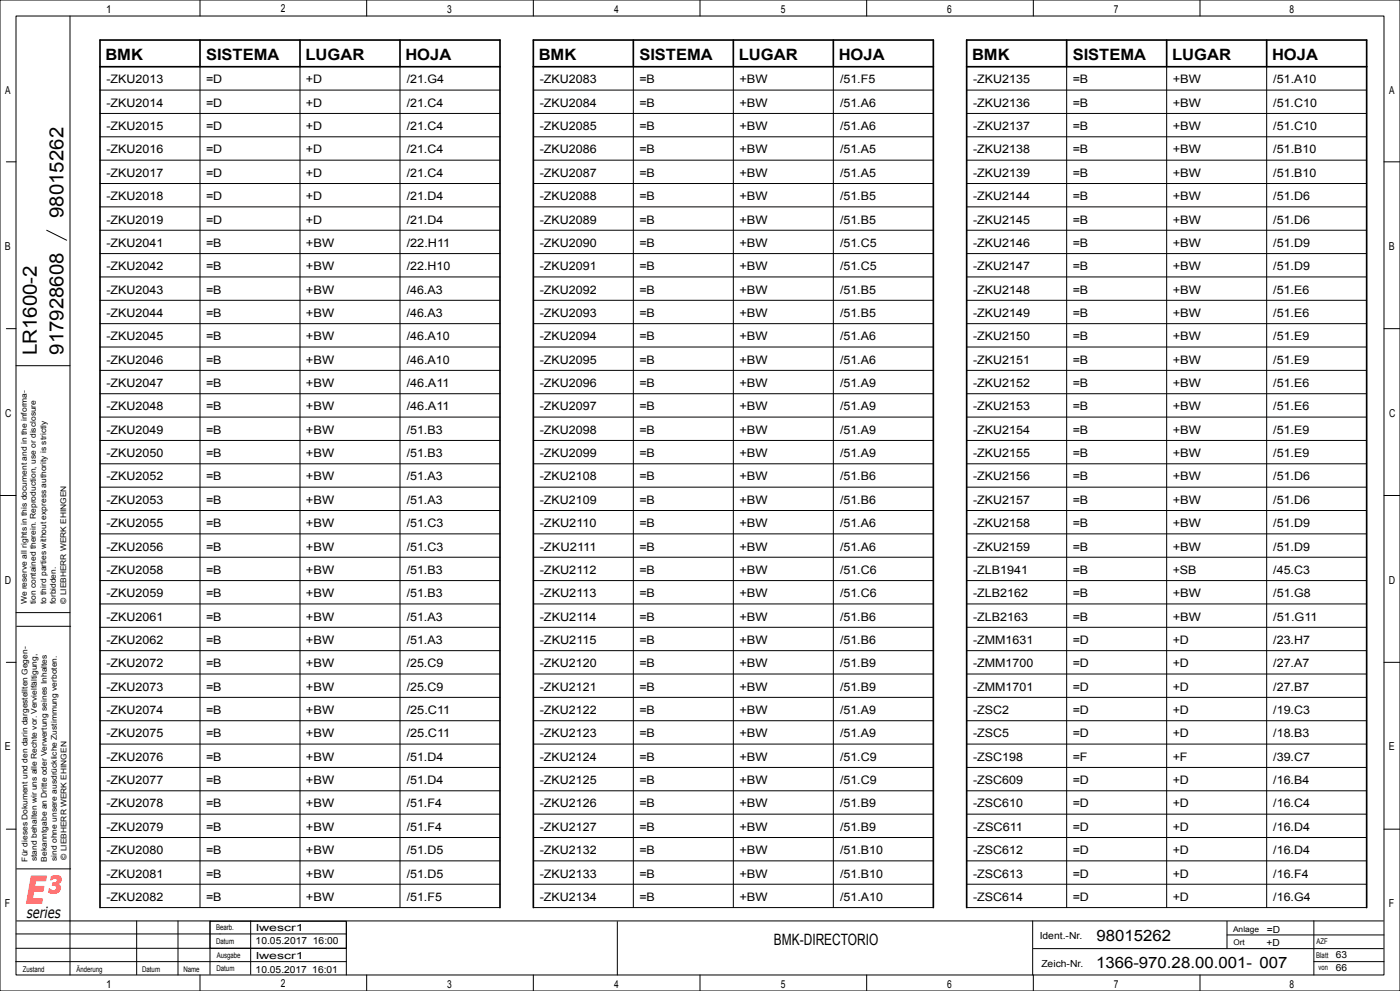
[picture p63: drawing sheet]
<svg xmlns="http://www.w3.org/2000/svg" width="420mm" height="297mm" viewBox="0 0 420 297" stroke-linecap="round" stroke-linejoin="round" font-family="sans-serif">
<defs><g id="words">
<text font-size="11.5" fill="#f00" x="7.6" y="271">E³</text>
<g font-size="5.9">
<text x="19" y="65.3" transform="rotate(-90 19 65.3)">98015262</text>
<text x="11" y="106.5" transform="rotate(-90 11 106.5)">LR1600-2</text>
<text x="19" y="106.3" transform="rotate(-90 19 106.3)">917928608</text>
</g>
<g font-size="4.7">
<text x="31.6" y="18">BMK</text>
<text x="61.8" y="18">SISTEMA</text>
<text x="91.6" y="18">LUGAR</text>
<text x="121.6" y="18">HOJA</text>
<text x="161.6" y="18">BMK</text>
<text x="191.8" y="18">SISTEMA</text>
<text x="221.6" y="18">LUGAR</text>
<text x="251.6" y="18">HOJA</text>
<text x="291.6" y="18">BMK</text>
<text x="321.8" y="18">SISTEMA</text>
<text x="351.6" y="18">LUGAR</text>
<text x="381.6" y="18">HOJA</text>
<text x="328.9" y="281.9">98015262</text>
<text x="232.2" y="283.2">BMK-DIRECTORIO</text>
<text x="328.8" y="290">1366-970.28.00.001- 007</text>
</g>
<text font-size="4.6" x="8" y="275">series</text>
<g font-size="3.5">
<text x="31.9" y="25">-ZKU2013</text>
<text x="61.8" y="25">=D</text>
<text x="91.8" y="25">+D</text>
<text x="122" y="25">/21.G4</text>
<text x="161.9" y="25">-ZKU2083</text>
<text x="191.8" y="25">=B</text>
<text x="221.8" y="25">+BW</text>
<text x="252" y="25">/51.F5</text>
<text x="291.9" y="25">-ZKU2135</text>
<text x="321.8" y="25">=B</text>
<text x="351.8" y="25">+BW</text>
<text x="382" y="25">/51.A10</text>
<text x="31.9" y="32">-ZKU2014</text>
<text x="61.8" y="32">=D</text>
<text x="91.8" y="32">+D</text>
<text x="122" y="32">/21.C4</text>
<text x="161.9" y="32">-ZKU2084</text>
<text x="191.8" y="32">=B</text>
<text x="221.8" y="32">+BW</text>
<text x="252" y="32">/51.A6</text>
<text x="291.9" y="32">-ZKU2136</text>
<text x="321.8" y="32">=B</text>
<text x="351.8" y="32">+BW</text>
<text x="382" y="32">/51.C10</text>
<text x="31.9" y="39">-ZKU2015</text>
<text x="61.8" y="39">=D</text>
<text x="91.8" y="39">+D</text>
<text x="122" y="39">/21.C4</text>
<text x="161.9" y="39">-ZKU2085</text>
<text x="191.8" y="39">=B</text>
<text x="221.8" y="39">+BW</text>
<text x="252" y="39">/51.A6</text>
<text x="291.9" y="39">-ZKU2137</text>
<text x="321.8" y="39">=B</text>
<text x="351.8" y="39">+BW</text>
<text x="382" y="39">/51.C10</text>
<text x="31.9" y="46">-ZKU2016</text>
<text x="61.8" y="46">=D</text>
<text x="91.8" y="46">+D</text>
<text x="122" y="46">/21.C4</text>
<text x="161.9" y="46">-ZKU2086</text>
<text x="191.8" y="46">=B</text>
<text x="221.8" y="46">+BW</text>
<text x="252" y="46">/51.A5</text>
<text x="291.9" y="46">-ZKU2138</text>
<text x="321.8" y="46">=B</text>
<text x="351.8" y="46">+BW</text>
<text x="382" y="46">/51.B10</text>
<text x="31.9" y="53">-ZKU2017</text>
<text x="61.8" y="53">=D</text>
<text x="91.8" y="53">+D</text>
<text x="122" y="53">/21.C4</text>
<text x="161.9" y="53">-ZKU2087</text>
<text x="191.8" y="53">=B</text>
<text x="221.8" y="53">+BW</text>
<text x="252" y="53">/51.A5</text>
<text x="291.9" y="53">-ZKU2139</text>
<text x="321.8" y="53">=B</text>
<text x="351.8" y="53">+BW</text>
<text x="382" y="53">/51.B10</text>
<text x="31.9" y="60">-ZKU2018</text>
<text x="61.8" y="60">=D</text>
<text x="91.8" y="60">+D</text>
<text x="122" y="60">/21.D4</text>
<text x="161.9" y="60">-ZKU2088</text>
<text x="191.8" y="60">=B</text>
<text x="221.8" y="60">+BW</text>
<text x="252" y="60">/51.B5</text>
<text x="291.9" y="60">-ZKU2144</text>
<text x="321.8" y="60">=B</text>
<text x="351.8" y="60">+BW</text>
<text x="382" y="60">/51.D6</text>
<text x="31.9" y="67">-ZKU2019</text>
<text x="61.8" y="67">=D</text>
<text x="91.8" y="67">+D</text>
<text x="122" y="67">/21.D4</text>
<text x="161.9" y="67">-ZKU2089</text>
<text x="191.8" y="67">=B</text>
<text x="221.8" y="67">+BW</text>
<text x="252" y="67">/51.B5</text>
<text x="291.9" y="67">-ZKU2145</text>
<text x="321.8" y="67">=B</text>
<text x="351.8" y="67">+BW</text>
<text x="382" y="67">/51.D6</text>
<text x="31.9" y="74">-ZKU2041</text>
<text x="61.8" y="74">=B</text>
<text x="91.8" y="74">+BW</text>
<text x="122" y="74">/22.H11</text>
<text x="161.9" y="74">-ZKU2090</text>
<text x="191.8" y="74">=B</text>
<text x="221.8" y="74">+BW</text>
<text x="252" y="74">/51.C5</text>
<text x="291.9" y="74">-ZKU2146</text>
<text x="321.8" y="74">=B</text>
<text x="351.8" y="74">+BW</text>
<text x="382" y="74">/51.D9</text>
<text x="31.9" y="81">-ZKU2042</text>
<text x="61.8" y="81">=B</text>
<text x="91.8" y="81">+BW</text>
<text x="122" y="81">/22.H10</text>
<text x="161.9" y="81">-ZKU2091</text>
<text x="191.8" y="81">=B</text>
<text x="221.8" y="81">+BW</text>
<text x="252" y="81">/51.C5</text>
<text x="291.9" y="81">-ZKU2147</text>
<text x="321.8" y="81">=B</text>
<text x="351.8" y="81">+BW</text>
<text x="382" y="81">/51.D9</text>
<text x="31.9" y="88">-ZKU2043</text>
<text x="61.8" y="88">=B</text>
<text x="91.8" y="88">+BW</text>
<text x="122" y="88">/46.A3</text>
<text x="161.9" y="88">-ZKU2092</text>
<text x="191.8" y="88">=B</text>
<text x="221.8" y="88">+BW</text>
<text x="252" y="88">/51.B5</text>
<text x="291.9" y="88">-ZKU2148</text>
<text x="321.8" y="88">=B</text>
<text x="351.8" y="88">+BW</text>
<text x="382" y="88">/51.E6</text>
<text x="31.9" y="95">-ZKU2044</text>
<text x="61.8" y="95">=B</text>
<text x="91.8" y="95">+BW</text>
<text x="122" y="95">/46.A3</text>
<text x="161.9" y="95">-ZKU2093</text>
<text x="191.8" y="95">=B</text>
<text x="221.8" y="95">+BW</text>
<text x="252" y="95">/51.B5</text>
<text x="291.9" y="95">-ZKU2149</text>
<text x="321.8" y="95">=B</text>
<text x="351.8" y="95">+BW</text>
<text x="382" y="95">/51.E6</text>
<text x="31.9" y="102">-ZKU2045</text>
<text x="61.8" y="102">=B</text>
<text x="91.8" y="102">+BW</text>
<text x="122" y="102">/46.A10</text>
<text x="161.9" y="102">-ZKU2094</text>
<text x="191.8" y="102">=B</text>
<text x="221.8" y="102">+BW</text>
<text x="252" y="102">/51.A6</text>
<text x="291.9" y="102">-ZKU2150</text>
<text x="321.8" y="102">=B</text>
<text x="351.8" y="102">+BW</text>
<text x="382" y="102">/51.E9</text>
<text x="31.9" y="109">-ZKU2046</text>
<text x="61.8" y="109">=B</text>
<text x="91.8" y="109">+BW</text>
<text x="122" y="109">/46.A10</text>
<text x="161.9" y="109">-ZKU2095</text>
<text x="191.8" y="109">=B</text>
<text x="221.8" y="109">+BW</text>
<text x="252" y="109">/51.A6</text>
<text x="291.9" y="109">-ZKU2151</text>
<text x="321.8" y="109">=B</text>
<text x="351.8" y="109">+BW</text>
<text x="382" y="109">/51.E9</text>
<text x="31.9" y="116">-ZKU2047</text>
<text x="61.8" y="116">=B</text>
<text x="91.8" y="116">+BW</text>
<text x="122" y="116">/46.A11</text>
<text x="161.9" y="116">-ZKU2096</text>
<text x="191.8" y="116">=B</text>
<text x="221.8" y="116">+BW</text>
<text x="252" y="116">/51.A9</text>
<text x="291.9" y="116">-ZKU2152</text>
<text x="321.8" y="116">=B</text>
<text x="351.8" y="116">+BW</text>
<text x="382" y="116">/51.E6</text>
<text x="31.9" y="123">-ZKU2048</text>
<text x="61.8" y="123">=B</text>
<text x="91.8" y="123">+BW</text>
<text x="122" y="123">/46.A11</text>
<text x="161.9" y="123">-ZKU2097</text>
<text x="191.8" y="123">=B</text>
<text x="221.8" y="123">+BW</text>
<text x="252" y="123">/51.A9</text>
<text x="291.9" y="123">-ZKU2153</text>
<text x="321.8" y="123">=B</text>
<text x="351.8" y="123">+BW</text>
<text x="382" y="123">/51.E6</text>
<text x="31.9" y="130">-ZKU2049</text>
<text x="61.8" y="130">=B</text>
<text x="91.8" y="130">+BW</text>
<text x="122" y="130">/51.B3</text>
<text x="161.9" y="130">-ZKU2098</text>
<text x="191.8" y="130">=B</text>
<text x="221.8" y="130">+BW</text>
<text x="252" y="130">/51.A9</text>
<text x="291.9" y="130">-ZKU2154</text>
<text x="321.8" y="130">=B</text>
<text x="351.8" y="130">+BW</text>
<text x="382" y="130">/51.E9</text>
<text x="31.9" y="137">-ZKU2050</text>
<text x="61.8" y="137">=B</text>
<text x="91.8" y="137">+BW</text>
<text x="122" y="137">/51.B3</text>
<text x="161.9" y="137">-ZKU2099</text>
<text x="191.8" y="137">=B</text>
<text x="221.8" y="137">+BW</text>
<text x="252" y="137">/51.A9</text>
<text x="291.9" y="137">-ZKU2155</text>
<text x="321.8" y="137">=B</text>
<text x="351.8" y="137">+BW</text>
<text x="382" y="137">/51.E9</text>
<text x="31.9" y="144">-ZKU2052</text>
<text x="61.8" y="144">=B</text>
<text x="91.8" y="144">+BW</text>
<text x="122" y="144">/51.A3</text>
<text x="161.9" y="144">-ZKU2108</text>
<text x="191.8" y="144">=B</text>
<text x="221.8" y="144">+BW</text>
<text x="252" y="144">/51.B6</text>
<text x="291.9" y="144">-ZKU2156</text>
<text x="321.8" y="144">=B</text>
<text x="351.8" y="144">+BW</text>
<text x="382" y="144">/51.D6</text>
<text x="31.9" y="151">-ZKU2053</text>
<text x="61.8" y="151">=B</text>
<text x="91.8" y="151">+BW</text>
<text x="122" y="151">/51.A3</text>
<text x="161.9" y="151">-ZKU2109</text>
<text x="191.8" y="151">=B</text>
<text x="221.8" y="151">+BW</text>
<text x="252" y="151">/51.B6</text>
<text x="291.9" y="151">-ZKU2157</text>
<text x="321.8" y="151">=B</text>
<text x="351.8" y="151">+BW</text>
<text x="382" y="151">/51.D6</text>
<text x="31.9" y="158">-ZKU2055</text>
<text x="61.8" y="158">=B</text>
<text x="91.8" y="158">+BW</text>
<text x="122" y="158">/51.C3</text>
<text x="161.9" y="158">-ZKU2110</text>
<text x="191.8" y="158">=B</text>
<text x="221.8" y="158">+BW</text>
<text x="252" y="158">/51.A6</text>
<text x="291.9" y="158">-ZKU2158</text>
<text x="321.8" y="158">=B</text>
<text x="351.8" y="158">+BW</text>
<text x="382" y="158">/51.D9</text>
<text x="31.9" y="165">-ZKU2056</text>
<text x="61.8" y="165">=B</text>
<text x="91.8" y="165">+BW</text>
<text x="122" y="165">/51.C3</text>
<text x="161.9" y="165">-ZKU2111</text>
<text x="191.8" y="165">=B</text>
<text x="221.8" y="165">+BW</text>
<text x="252" y="165">/51.A6</text>
<text x="291.9" y="165">-ZKU2159</text>
<text x="321.8" y="165">=B</text>
<text x="351.8" y="165">+BW</text>
<text x="382" y="165">/51.D9</text>
<text x="31.9" y="172">-ZKU2058</text>
<text x="61.8" y="172">=B</text>
<text x="91.8" y="172">+BW</text>
<text x="122" y="172">/51.B3</text>
<text x="161.9" y="172">-ZKU2112</text>
<text x="191.8" y="172">=B</text>
<text x="221.8" y="172">+BW</text>
<text x="252" y="172">/51.C6</text>
<text x="291.9" y="172">-ZLB1941</text>
<text x="321.8" y="172">=B</text>
<text x="351.8" y="172">+SB</text>
<text x="382" y="172">/45.C3</text>
<text x="31.9" y="179">-ZKU2059</text>
<text x="61.8" y="179">=B</text>
<text x="91.8" y="179">+BW</text>
<text x="122" y="179">/51.B3</text>
<text x="161.9" y="179">-ZKU2113</text>
<text x="191.8" y="179">=B</text>
<text x="221.8" y="179">+BW</text>
<text x="252" y="179">/51.C6</text>
<text x="291.9" y="179">-ZLB2162</text>
<text x="321.8" y="179">=B</text>
<text x="351.8" y="179">+BW</text>
<text x="382" y="179">/51.G8</text>
<text x="31.9" y="186">-ZKU2061</text>
<text x="61.8" y="186">=B</text>
<text x="91.8" y="186">+BW</text>
<text x="122" y="186">/51.A3</text>
<text x="161.9" y="186">-ZKU2114</text>
<text x="191.8" y="186">=B</text>
<text x="221.8" y="186">+BW</text>
<text x="252" y="186">/51.B6</text>
<text x="291.9" y="186">-ZLB2163</text>
<text x="321.8" y="186">=B</text>
<text x="351.8" y="186">+BW</text>
<text x="382" y="186">/51.G11</text>
<text x="31.9" y="193">-ZKU2062</text>
<text x="61.8" y="193">=B</text>
<text x="91.8" y="193">+BW</text>
<text x="122" y="193">/51.A3</text>
<text x="161.9" y="193">-ZKU2115</text>
<text x="191.8" y="193">=B</text>
<text x="221.8" y="193">+BW</text>
<text x="252" y="193">/51.B6</text>
<text x="291.9" y="193">-ZMM1631</text>
<text x="321.8" y="193">=D</text>
<text x="351.8" y="193">+D</text>
<text x="382" y="193">/23.H7</text>
<text x="31.9" y="200">-ZKU2072</text>
<text x="61.8" y="200">=B</text>
<text x="91.8" y="200">+BW</text>
<text x="122" y="200">/25.C9</text>
<text x="161.9" y="200">-ZKU2120</text>
<text x="191.8" y="200">=B</text>
<text x="221.8" y="200">+BW</text>
<text x="252" y="200">/51.B9</text>
<text x="291.9" y="200">-ZMM1700</text>
<text x="321.8" y="200">=D</text>
<text x="351.8" y="200">+D</text>
<text x="382" y="200">/27.A7</text>
<text x="31.9" y="207">-ZKU2073</text>
<text x="61.8" y="207">=B</text>
<text x="91.8" y="207">+BW</text>
<text x="122" y="207">/25.C9</text>
<text x="161.9" y="207">-ZKU2121</text>
<text x="191.8" y="207">=B</text>
<text x="221.8" y="207">+BW</text>
<text x="252" y="207">/51.B9</text>
<text x="291.9" y="207">-ZMM1701</text>
<text x="321.8" y="207">=D</text>
<text x="351.8" y="207">+D</text>
<text x="382" y="207">/27.B7</text>
<text x="31.9" y="214">-ZKU2074</text>
<text x="61.8" y="214">=B</text>
<text x="91.8" y="214">+BW</text>
<text x="122" y="214">/25.C11</text>
<text x="161.9" y="214">-ZKU2122</text>
<text x="191.8" y="214">=B</text>
<text x="221.8" y="214">+BW</text>
<text x="252" y="214">/51.A9</text>
<text x="291.9" y="214">-ZSC2</text>
<text x="321.8" y="214">=D</text>
<text x="351.8" y="214">+D</text>
<text x="382" y="214">/19.C3</text>
<text x="31.9" y="221">-ZKU2075</text>
<text x="61.8" y="221">=B</text>
<text x="91.8" y="221">+BW</text>
<text x="122" y="221">/25.C11</text>
<text x="161.9" y="221">-ZKU2123</text>
<text x="191.8" y="221">=B</text>
<text x="221.8" y="221">+BW</text>
<text x="252" y="221">/51.A9</text>
<text x="291.9" y="221">-ZSC5</text>
<text x="321.8" y="221">=D</text>
<text x="351.8" y="221">+D</text>
<text x="382" y="221">/18.B3</text>
<text x="31.9" y="228">-ZKU2076</text>
<text x="61.8" y="228">=B</text>
<text x="91.8" y="228">+BW</text>
<text x="122" y="228">/51.D4</text>
<text x="161.9" y="228">-ZKU2124</text>
<text x="191.8" y="228">=B</text>
<text x="221.8" y="228">+BW</text>
<text x="252" y="228">/51.C9</text>
<text x="291.9" y="228">-ZSC198</text>
<text x="321.8" y="228">=F</text>
<text x="351.8" y="228">+F</text>
<text x="382" y="228">/39.C7</text>
<text x="31.9" y="235">-ZKU2077</text>
<text x="61.8" y="235">=B</text>
<text x="91.8" y="235">+BW</text>
<text x="122" y="235">/51.D4</text>
<text x="161.9" y="235">-ZKU2125</text>
<text x="191.8" y="235">=B</text>
<text x="221.8" y="235">+BW</text>
<text x="252" y="235">/51.C9</text>
<text x="291.9" y="235">-ZSC609</text>
<text x="321.8" y="235">=D</text>
<text x="351.8" y="235">+D</text>
<text x="382" y="235">/16.B4</text>
<text x="31.9" y="242">-ZKU2078</text>
<text x="61.8" y="242">=B</text>
<text x="91.8" y="242">+BW</text>
<text x="122" y="242">/51.F4</text>
<text x="161.9" y="242">-ZKU2126</text>
<text x="191.8" y="242">=B</text>
<text x="221.8" y="242">+BW</text>
<text x="252" y="242">/51.B9</text>
<text x="291.9" y="242">-ZSC610</text>
<text x="321.8" y="242">=D</text>
<text x="351.8" y="242">+D</text>
<text x="382" y="242">/16.C4</text>
<text x="31.9" y="249">-ZKU2079</text>
<text x="61.8" y="249">=B</text>
<text x="91.8" y="249">+BW</text>
<text x="122" y="249">/51.F4</text>
<text x="161.9" y="249">-ZKU2127</text>
<text x="191.8" y="249">=B</text>
<text x="221.8" y="249">+BW</text>
<text x="252" y="249">/51.B9</text>
<text x="291.9" y="249">-ZSC611</text>
<text x="321.8" y="249">=D</text>
<text x="351.8" y="249">+D</text>
<text x="382" y="249">/16.D4</text>
<text x="31.9" y="256">-ZKU2080</text>
<text x="61.8" y="256">=B</text>
<text x="91.8" y="256">+BW</text>
<text x="122" y="256">/51.D5</text>
<text x="161.9" y="256">-ZKU2132</text>
<text x="191.8" y="256">=B</text>
<text x="221.8" y="256">+BW</text>
<text x="252" y="256">/51.B10</text>
<text x="291.9" y="256">-ZSC612</text>
<text x="321.8" y="256">=D</text>
<text x="351.8" y="256">+D</text>
<text x="382" y="256">/16.D4</text>
<text x="31.9" y="263">-ZKU2081</text>
<text x="61.8" y="263">=B</text>
<text x="91.8" y="263">+BW</text>
<text x="122" y="263">/51.D5</text>
<text x="161.9" y="263">-ZKU2133</text>
<text x="191.8" y="263">=B</text>
<text x="221.8" y="263">+BW</text>
<text x="252" y="263">/51.B10</text>
<text x="291.9" y="263">-ZSC613</text>
<text x="321.8" y="263">=D</text>
<text x="351.8" y="263">+D</text>
<text x="382" y="263">/16.F4</text>
<text x="31.9" y="270">-ZKU2082</text>
<text x="61.8" y="270">=B</text>
<text x="91.8" y="270">+BW</text>
<text x="122" y="270">/51.F5</text>
<text x="161.9" y="270">-ZKU2134</text>
<text x="191.8" y="270">=B</text>
<text x="221.8" y="270">+BW</text>
<text x="252" y="270">/51.A10</text>
<text x="291.9" y="270">-ZSC614</text>
<text x="321.8" y="270">=D</text>
<text x="351.8" y="270">+D</text>
<text x="382" y="270">/16.G4</text>
</g>
<g font-size="3.3">
<text x="31.9" y="3.8">1</text>
<text x="84.3" y="3.7">2</text>
<text x="134.2" y="3.8">3</text>
<text x="184.3" y="3.8">4</text>
<text x="234.3" y="3.8">5</text>
<text x="284.2" y="3.8">6</text>
<text x="334.2" y="3.8">7</text>
<text x="386.9" y="3.8">8</text>
<text x="1.6" y="28.1">A</text>
<text x="416.8" y="28.1">A</text>
<text x="1.5" y="74.9">B</text>
<text x="416.7" y="74.9">B</text>
<text x="1.6" y="124.9">C</text>
<text x="416.8" y="124.9">C</text>
<text x="1.5" y="174.9">D</text>
<text x="416.7" y="174.9">D</text>
<text x="1.5" y="224.9">E</text>
<text x="416.7" y="224.9">E</text>
<text x="1.4" y="271.9">F</text>
<text x="416.6" y="271.9">F</text>
<text x="31.9" y="296">1</text>
<text x="84.3" y="295.9">2</text>
<text x="134.2" y="296">3</text>
<text x="184.3" y="296">4</text>
<text x="234.3" y="296">5</text>
<text x="284.2" y="296">6</text>
<text x="334.2" y="296">7</text>
<text x="386.9" y="296">8</text>
</g>
<g font-size="2.9">
<text x="76.8" y="279">lwescr1</text>
<text x="311.9" y="281.5">Ident.-Nr.</text>
<text x="380" y="279.5">=D</text>
<text x="76.7" y="283">10.05.2017 16:00</text>
<text x="76.8" y="287.5">lwescr1</text>
<text x="379.9" y="283.4">+D</text>
<text x="400.8" y="287.2">63</text>
<text x="76.7" y="291.5">10.05.2017</text>
<text x="93.7" y="291.5">16:01</text>
<text x="312.4" y="289.7">Zeich-Nr.</text>
<text x="400.8" y="291.1">66</text>
</g>
<g font-size="2.3">
<text x="8" y="181.1" transform="rotate(-90 8 181.1)">We reserve all rights in this document and in the informa-</text>
<text x="10.7" y="181.1" transform="rotate(-90 10.7 181.1)">tion contained therein. Reproduction, use or disclosure</text>
<text x="13.8" y="181.1" transform="rotate(-90 13.8 181.1)">to third parties without express authority is strictly</text>
<text x="16.7" y="181.1" transform="rotate(-90 16.7 181.1)">forbidden.</text>
<text x="19.8" y="181" transform="rotate(-90 19.8 181)">© LIEBHERR WERK EHINGEN</text>
<text x="19.9" y="257.7" transform="rotate(-90 19.9 257.7)">© LIEBHERR WERK EHINGEN</text>
<text x="8.2" y="258.2" transform="rotate(-90 8.2 258.2)">Für dieses Dokument und den darin dargestellten Gegen-</text>
<text x="11" y="258.1" transform="rotate(-90 11 258.1)">stand behalten wir uns alle Rechte vor. Vervielfältigung,</text>
<text x="14" y="258.2" transform="rotate(-90 14 258.2)">Bekanntgabe an Dritte oder Verwertung seines Inhaltes</text>
<text x="17" y="258" transform="rotate(-90 17 258)">sind ohne unsere ausdrückliche Zustimmung verboten.</text>
<text x="64.8" y="278.8">Bearb.</text>
<text x="369.9" y="279.3">Anlage</text>
<text x="64.8" y="282.9">Datum</text>
<text x="65" y="287">Ausgabe</text>
<text x="370" y="283.2">Ort</text>
<text x="394.9" y="287.1">Blatt</text>
<text x="394.9" y="283">AZF</text>
<text x="6.8" y="291.2">Zustand</text>
<text x="22.9" y="291.2">Änderung</text>
<text x="42.6" y="291.2">Datum</text>
<text x="55" y="291.2">Name</text>
<text x="64.9" y="290.9">Datum</text>
<text x="395.6" y="290.8">von</text>
</g>
</g></defs>
<g fill="none" stroke="#000" stroke-width=".3">
<path d="M0 0h420v297h-420zM4.8 4.8h410.4v287.4h-410.4zM21 4.8v287.4M60 0v4.8M110 0v4.8M160 0v4.8M210 0v4.8M260 0v4.8M310 0v4.8M360 0v4.8M30 27h120M30 34h120"/>
<path d="M60 20v252M90 20v252M120 20v252M160 27h120M160 34h120M190 20v252M220 20v252M250 20v252M290 27h120M290 34h120M320 20v252M350 20v252"/>
<path d="M380 20v252M1.9 48.5h2.9M30 41h120M30 48h120M30 55h120M160 41h120M160 48h120M160 55h120M290 41h120M290 48h120M290 55h120M415.2 48.5h4.8"/>
<path d="M14 69l6 3M30 62h120M30 69h120M30 76h120M160 62h120M160 69h120M160 76h120M290 62h120M290 69h120M290 76h120M1.9 98.5h2.9M30 83h120"/>
<path d="M30 90h120M30 97h120M160 83h120M160 90h120M160 97h120M290 83h120M290 90h120M290 97h120M415.2 98.5h4.8M4.8 109.6h16.2M30 104h120M30 111h120"/>
<path d="M30 118h120M160 104h120M160 111h120M160 118h120M290 104h120M290 111h120M290 118h120M30 125h120M30 132h120M30 139h120M160 125h120M160 132h120"/>
<path d="M160 139h120M290 125h120M290 132h120M290 139h120M0 148.5h4.8M30 146h120M30 153h120M160 146h120M160 153h120M290 146h120M290 153h120M415.2 148.5h4.7"/>
<path d="M30 160h120M30 167h120M30 174h120M160 160h120M160 167h120M160 174h120M290 160h120M290 167h120M290 174h120M1.9 198.5h2.9M4.8 183.6h16.2M5 187.7h16.2"/>
<path d="M30 181h120M30 188h120M30 195h120M160 181h120M160 188h120M160 195h120M290 181h120M290 188h120M290 195h120M415.2 198.5h4.8M30 202h120M30 209h120"/>
<path d="M30 216h120M160 202h120M160 209h120M160 216h120M290 202h120M290 209h120M290 216h120M30 223h120M30 230h120M30 237h120M160 223h120M160 230h120"/>
<path d="M160 237h120M290 223h120M290 230h120M290 237h120M1.9 248.5h2.9M30 244h120M30 251h120M30 258h120M160 244h120M160 251h120M160 258h120M290 244h120"/>
<path d="M290 251h120M290 258h120M415.2 248.5h4.8M4.8 279.9h99.1M5 260.4h16.2M5 276h410M30 265h120M30 272h120M41 276v16.1M53.4 276v16.2M63 276.1h40.9v8.1h-40.9zM63 276v16"/>
<path d="M75.2 276v16M103.9 276.2v16M160 265h120M160 272h120M185.2 276.2v16M290 265h120M290 272h120M309.8 276v16.2M368.1 276.1v8.2M394.2 276v16.2M4.7 288.2h99.2M4.8 284.2h99.1"/>
<path d="M60 292.2v4.8M110 292.2v4.8M160 292.2v4.8M210 292.2v4.8M260 292.2v4.8M310 292.2v4.8M310 284.3h105M360 292.2v4.8M368.1 280.2h47.1M415.2 288.2h-21"/>
</g>
<g fill="none" stroke="#000" stroke-width=".5">
<path d="M60 12v8M90 12v8M120 12v8M190 12v8M220 12v8M250 12v8M320 12v8M350 12v8M380 12v8M30 20h120M160 20h120M290 20h120"/>
<path d="M30 272v-260h120v260M160 272v-260h120v260M290 272v-260h120v260"/>
</g>
<use href="#words"/>
</svg>
